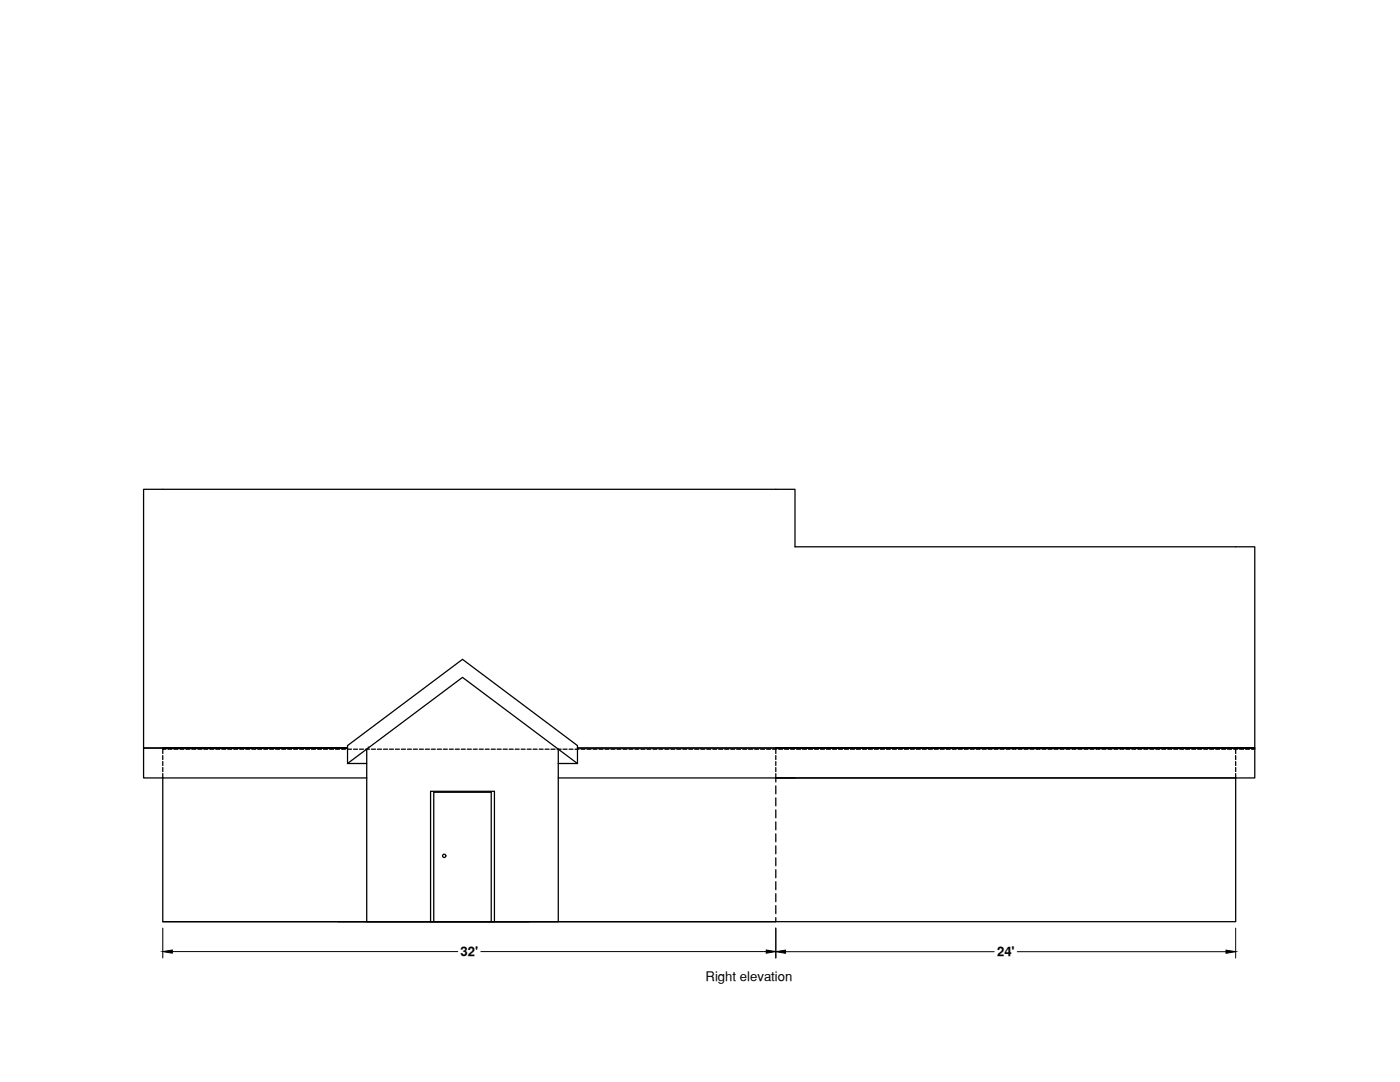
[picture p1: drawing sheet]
<svg xmlns="http://www.w3.org/2000/svg" width="279mm" height="216mm" viewBox="0 0 279 216" stroke-linecap="round" stroke-linejoin="round" font-family="sans-serif">
<defs><g id="words">
<g font-size="2.6">
<text x="91.9" y="190.8">32'</text>
<text x="199" y="190.9">24'</text>
<text x="140.8" y="195.8">Right elevation</text>
</g>
</g></defs>
<!-- layer: 0 -->
<g fill="none" stroke="#000" stroke-width=".25">
<path d="M32.5 155.2v28.7h122.3M32.5 155.2h40.7M32.5 150.8v.8M32.5 152v.8M32.5 153.2v.8M32.5 154.4v.8M33.1 149.5h-.6v.9M33.5 149.5h.8M34.7 149.5h.8M35.9 149.5h.8M37.1 149.5h.8M38.3 149.5h.8"/>
<path d="M39.5 149.5h.8M40.7 149.5h.8M41.9 149.5h.8M43.1 149.5h.8M44.3 149.5h.8M45.5 149.5h.8M46.7 149.5h.7M47.9 149.5h.8M49.1 149.5h.7M50.2 149.5h.8M51.4 149.5h.8M52.6 149.5h.8"/>
<path d="M53.8 149.5h.8M55 149.5h.8M56.2 149.5h.8M57.4 149.5h.8M58.6 149.5h.8M59.8 149.5h.8M61 149.5h.8M62.2 149.5h.8M63.4 149.5h.8M64.6 149.5h.8M65.8 149.5h.8M67 149.5h.8"/>
<path d="M68.2 149.5h.8M69.4 149.3h-36.9h36.9M69.4 149.5h.8M69.4 152.4l22.9-17.2 22.9 17.2M69.4 152.4v-3.6l22.9-17.2 22.9 17.2v3.6M69.4 152.4h3.8M70.6 149.5h.7M71.7 149.5h.9M73 149.5h.7M73.2 149.5v5.7M73.5 149.3h.1M74.1 149.5h.8"/>
<path d="M75.3 149.5h.8M76.5 149.5h.8M77.7 149.5h.8M78.9 149.5h.8M80.1 149.5h.8M81.3 149.5h.8M82.5 149.5h.8M83.7 149.5h.8M84.9 149.5h.8M86.1 149.5h.8M87.3 149.5h.8M88.5 149.5h.8"/>
<path d="M89.7 149.5h.8M90.9 149.5h.8M92.1 149.5h.8M93.3 149.5h.8M94.5 149.5h.7M95.6 149.5h.8M96.9 149.5h.7M98 149.5h.8M99.2 149.5h.8M100.4 149.5h.8M101.6 149.5h.8M102.8 149.5h.8"/>
<path d="M104 149.5h.8M105.2 149.5h.8M106.4 149.5h.8M107.6 149.5h.8M108.8 149.5h.8M110 149.5h.8M111.2 149.5h.8M111.4 149.5v34.4h-38.2v-28.7M111.4 155.2h135.2M111.4 152.4h3.8M112.4 149.5h.8M113.6 149.5h.8"/>
<path d="M114.8 149.5h.8M115.2 149.3h131.4M116 149.5h.7M117.2 149.5h.8M118.4 149.5h.7M119.5 149.5h.8M120.7 149.5h.8M121.9 149.5h.8M123.1 149.5h.8M124.3 149.5h.8M125.5 149.5h.8M126.7 149.5h.8"/>
<path d="M127.9 149.5h.8M129.1 149.5h.8M130.3 149.5h.8M131.5 149.5h.8M132.7 149.5h.8M133.9 149.5h.8M135.1 149.5h.8M136.3 149.5h.8M137.5 149.5h.8M138.7 149.5h.8M139.9 149.5h.7M141 149.5h.9"/>
<path d="M142.3 149.5h.7M143.4 149.5h.8M144.6 149.5h.8M145.8 149.5h.8M147 149.5h.8M148.2 149.5h.8M149.4 149.5h.8M150.6 149.5h.8M151.8 149.5h.8M153 149.5h.8M154.2 149.5h.8M154.8 155.2h91.8v28.7h-91.8"/>
<path d="M154.8 149.5v.9M154.8 150.8v.8M154.8 152v.8M154.8 153.2v.8M154.8 154.4v1.6M154.8 156.8v1.6M154.8 159.2v1.6M155.4 149.5h.8M156.6 149.5h.8M157.8 149.5h.8M158.7 149.3h-3.9h3.9M159 149.5h.8"/>
<path d="M160.2 149.5h.8M161.4 149.5h.8M162.6 149.5h.8M163.8 149.5h.7M164.9 149.5h.8M166.2 149.5h.7M167.3 149.5h.8M168.5 149.5h.8M169.7 149.5h.8M170.9 149.5h.8M172.1 149.5h.8M173.3 149.5h.8"/>
<path d="M174.5 149.5h.8M175.7 149.5h.8M176.9 149.5h.8M178.1 149.5h.8M179.3 149.5h.8M180.5 149.5h.8M181.7 149.5h.8M182.9 149.5h.8M184.1 149.5h.8M185.3 149.5h.8M186.5 149.5h.8M187.7 149.5h.7"/>
<path d="M188.8 149.5h.8M190 149.5h.8M191.2 149.5h.8M192.4 149.5h.8M193.6 149.5h.8M194.8 149.5h.8M196 149.5h.8M197.2 149.5h.8M198.4 149.5h.8M199.6 149.5h.8M200.8 149.5h.8M202 149.5h.8"/>
<path d="M203.2 149.5h.8M204.4 149.5h.8M205.6 149.5h.8M206.8 149.5h.8M208 149.5h.8M209.2 149.5h.8M210.3 149.5h.9M211.6 149.5h.7M212.7 149.5h.8M213.9 149.5h.8M215.1 149.5h.8M216.3 149.5h.8"/>
<path d="M217.5 149.5h.8M218.7 149.5h.8M219.9 149.5h.8M221.1 149.5h.8M222.3 149.5h.8M223.5 149.5h.8M224.7 149.5h.8M225.9 149.5h.8M227.1 149.5h.8M228.3 149.5h.8M229.5 149.5h.8M230.7 149.5h.8"/>
<path d="M231.9 149.5h.8M233.1 149.5h.8M234.2 149.5h.8M235.5 149.5h.7M236.6 149.5h.8M237.8 149.5h.8M239 149.5h.8M240.2 149.5h.8M241.4 149.5h.8M242.6 149.5h.8M243.8 149.5h.8M245 149.5h.8"/>
<path d="M246.2 149.5h.8M246.6 149.3h3.8v-40.2h-91.7v-11.5h-130v51.7h3.8h-3.8v5.9h3.8M246.6 149.3h-91.8h91.8M246.6 149.5v.9M246.6 150.8v.8M246.6 152v.8M246.6 153.2v.8M246.6 154.4v.8M247.4 149.5h.8M248.6 149.5h.8M249.8 149.5h.6M250.4 149.3h-3.8h3.8v5.9h-3.8"/>
<path d="M154.8 161.6v1.6M154.8 164v1.6M154.8 166.4v1.6M154.8 168.8v1.6M154.8 171.2v1.6M154.8 173.5v1.6M154.8 175.9v1.6M154.8 178.3v1.6M32.5 183.9h122.3M85.9 183.9v-26h12.8v26M86.6 183.9v-25.8h11.4v25.8M154.8 180.7v1.6"/>
<path d="M154.8 183.1v.8"/>
<circle cx="88.6" cy="170.8" r=".33"/>
</g>
<path d="M32.5 185.2v5.9M34.4 189.9h56.9M96 189.9h56.9M154.8 185.2v6M156.8 189.9h41.6M203 189.9h41.7M246.6 185.2v6" fill="none" stroke="#000" stroke-width=".2"/>
<path d="M32.5 189.9l1.9-.3v.6zM152.9 189.6l1.9 .3-1.9 .3zM154.8 189.9l2-.3v.6zM244.7 189.6l1.9 .3-1.9 .3z" fill="#000" stroke="#000" stroke-width=".2"/>
<use href="#words"/>
</svg>
